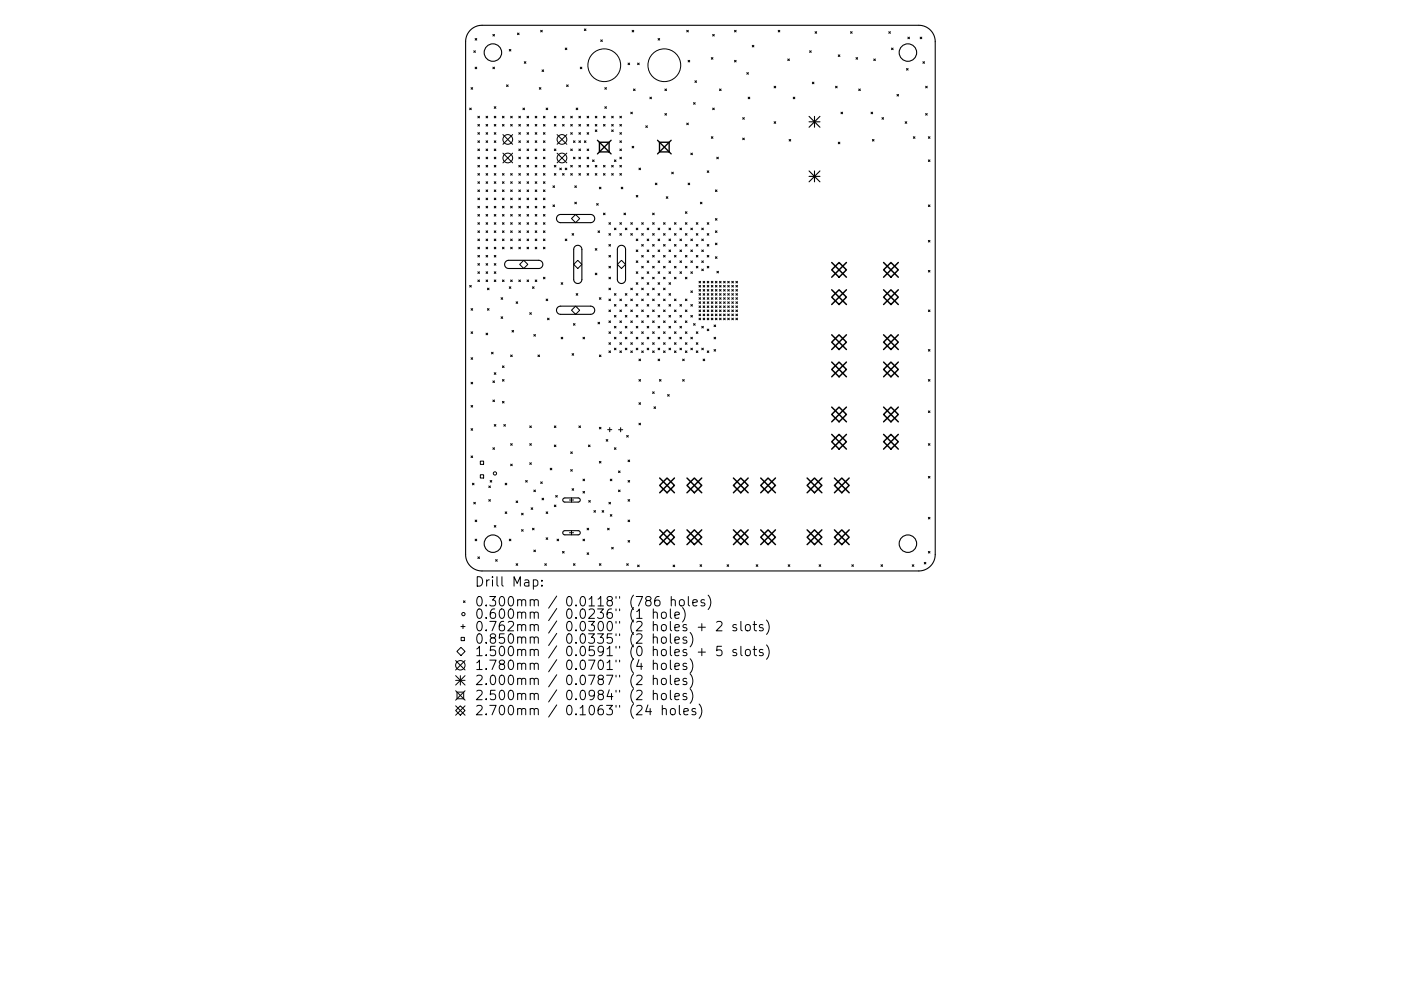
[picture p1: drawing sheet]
<svg xmlns="http://www.w3.org/2000/svg" width="297mm" height="210mm" viewBox="0 0 297 210" stroke-linecap="round" stroke-linejoin="round" font-family="sans-serif">
<defs><g id="words">
<g font-size="2.8">
<text x="100.6" y="125.1">Drill</text>
<text x="108.6" y="125.1">Map:</text>
<text x="100.6" y="129.3">0.300mm</text>
<text x="100.6" y="131.9">0.600mm</text>
<text x="120.1" y="129.3">0.0118&quot;</text>
<text x="120.1" y="131.9">0.0236&quot;</text>
<text x="133.8" y="129.3">(786</text>
<text x="133.8" y="131.9">(1</text>
<text x="138.7" y="131.9">hole)</text>
<text x="142.5" y="129.3">holes)</text>
<text x="100.6" y="134.5">0.762mm</text>
<text x="100.6" y="137.2">0.850mm</text>
<text x="120.1" y="134.5">0.0300&quot;</text>
<text x="120.1" y="137.2">0.0335&quot;</text>
<text x="133.8" y="134.5">(2</text>
<text x="133.8" y="137.2">(2</text>
<text x="138.7" y="134.5">holes</text>
<text x="138.7" y="137.2">holes)</text>
<text x="148.5" y="134.5">+</text>
<text x="152.7" y="134.5">2</text>
<text x="156.3" y="134.5">slots)</text>
<text x="100.6" y="139.8">1.500mm</text>
<text x="100.6" y="142.8">1.780mm</text>
<text x="120.1" y="139.8">0.0591&quot;</text>
<text x="120.1" y="142.8">0.0701&quot;</text>
<text x="133.8" y="139.8">(0</text>
<text x="133.8" y="142.8">(4</text>
<text x="138.7" y="139.8">holes</text>
<text x="138.7" y="142.8">holes)</text>
<text x="148.5" y="139.8">+</text>
<text x="152.7" y="139.8">5</text>
<text x="156.3" y="139.8">slots)</text>
<text x="100.6" y="146">2.000mm</text>
<text x="100.6" y="149.2">2.500mm</text>
<text x="120.1" y="146">0.0787&quot;</text>
<text x="120.1" y="149.2">0.0984&quot;</text>
<text x="133.8" y="146">(2</text>
<text x="133.8" y="149.2">(2</text>
<text x="138.7" y="146">holes)</text>
<text x="138.7" y="149.2">holes)</text>
<text x="100.6" y="152.4">2.700mm</text>
<text x="120.1" y="152.4">0.1063&quot;</text>
<text x="133.8" y="152.4">(24</text>
<text x="140.6" y="152.4">holes)</text>
</g>
</g></defs>
<g fill="none" stroke="#000" stroke-width=".23">
<path d="M99.7 6.4a3.5 3.5 0 0 1 2.5-1h92.6a3.5 3.5 0 0 1 3.5 3.4v108.9a3.5 3.5 0 0 1-3.5 3.4h-92.6a3.5 3.5 0 0 1-3.5-3.4v-108.9a3.5 3.5 0 0 1 1-2.4zM171.5 24.7l2.3 2.3M171.5 25.8h2.3M171.5 36.3l2.3 2.3M171.5 37.4h2.3M172.7 24.7v2.3M172.7 36.3v2.3M173.8 24.7l-2.3 2.3M173.8 36.3l-2.3 2.3M107.2 55.5l.7-.3h6.3a.87 .87 0 0 1 .9 .9 .87 .87 0 0 1-.9 .9h-6.3a.87 .87 0 0 1-.8-.6 .87 .87 0 0 1 .1-.9zM118.2 45.8l.7-.3h6.3a.87 .87 0 0 1 .9 .9 .87 .87 0 0 1-.9 .8h-6.3a.87 .87 0 0 1-.8-.5 .87 .87 0 0 1 .1-.9zM121.9 52.3a.87 .87 0 0 1 .9-.2 .87 .87 0 0 1 .6 .8v6.4a.87 .87 0 0 1-.9 .8 .87 .87 0 0 1-.9-.8v-6.4z"/>
<path d="M131.2 52.3a.87 .87 0 0 1 .9-.2 .87 .87 0 0 1 .5 .8v6.4a.87 .87 0 0 1-.8 .8 .87 .87 0 0 1-.9-.8v-6.4zM118.2 65.2l.7-.2h6.3a.87 .87 0 0 1 .9 .8 .87 .87 0 0 1-.9 .9h-6.3a.87 .87 0 0 1-.8-.5 .87 .87 0 0 1 .1-1zM119.4 105.8l.4-.2h2.8l.3 .2 .1 .3-.4 .4h-2.9l-.4-.3zM119.4 112.7l.3-.1h2.9l.3 .1 .1 .4-.4 .4h-2.9l-.4-.3z"/>
<circle cx="104.5" cy="11.2" r="1.85"/>
<circle cx="192.5" cy="11.2" r="1.85"/>
<circle cx="104.5" cy="115.3" r="1.85"/>
<circle cx="192.5" cy="115.3" r="1.85"/>
</g>
<g fill="none" stroke="#000" stroke-width=".21">
<path d="M99.9 18.6l.3 .3M100.2 18.6l-.3 .3M100.4 10.8l.4 .3M100.7 8.2l.4 .3M100.7 14.2l.4 .4M100.8 10.8l-.4 .3M101.1 8.2l-.4 .3M101.1 14.2l-.4 .4M104.5 7.3l.3 .3M104.5 14.2l.3 .4M104.8 7.3l-.3 .3M104.8 14.2l-.3 .4"/>
<path d="M107.4 18l.3 .4M107.7 18l-.3 .4M108 10.5l.3 .3M108.3 10.5l-.3 .3M109.7 7l.4 .4M110.1 7l-.4 .4M111.2 13.1l.3 .3M111.5 13.1l-.3 .3M114.3 18.6l.4 .3M114.6 6.4l.4 .4M114.7 18.6l-.4 .3M114.9 14.8l.4 .4"/>
<path d="M115 6.4l-.4 .4M115.3 14.8l-.4 .4M119.8 10.2l.4 .3M120.1 18l.4 .4M120.2 10.2l-.4 .3M120.5 18l-.4 .4M123 14.2l.4 .4M123.4 14.2l-.4 .4M123.9 6.1l.3 .4M124.2 6.1l-.3 .4M127.4 8.5l.3 .3M127.7 8.5l-.3 .3"/>
<path d="M128.2 18.6l.4 .3M128.6 18.6l-.4 .3M133.2 13.4l.3 .3M133.5 13.4l-.3 .3M134 6.4l.4 .4M134.3 18.9l.4 .3M134.4 6.4l-.4 .4M134.7 18.9l-.4 .3M135.2 13.4l.3 .3M135.5 13.4l-.3 .3M139.5 8.2l.4 .3M139.9 8.2l-.4 .3"/>
<path d="M141 18.9l.3 .3M141.3 18.9l-.3 .3M145.6 6.4l.3 .4M145.9 12.8l.3 .3M145.9 6.4l-.3 .4M146.2 12.8l-.3 .3M147.3 17.1l.4 .4M147.7 17.1l-.4 .4M150.8 12.2l.4 .4M151.1 7.3l.3 .3M151.2 12.2l-.4 .4M151.4 7.3l-.3 .3"/>
<path d="M152.5 18.9l.4 .3M152.9 18.9l-.4 .3M155.7 6.4l.4 .4M155.7 12.8l.4 .3M156.1 6.4l-.4 .4M156.1 12.8l-.4 .3M158.3 15.4l.4 .4M158.7 15.4l-.4 .4M159.5 9.6l.3 .4M159.8 9.6l-.3 .4M164.1 18.3l.4 .3M164.5 18.3l-.4 .3"/>
<path d="M165 6.4l.3 .4M165.3 6.4l-.3 .4M167 12.5l.4 .4M167.4 12.5l-.4 .4M171.6 10.8l.4 .3M172 10.8l-.4 .3M172.2 17.4l.4 .4M172.6 17.4l-.4 .4M172.8 6.7l.4 .4M173.2 6.7l-.4 .4M177.1 18.3l.4 .3M177.5 18.3l-.4 .3"/>
<path d="M177.7 11.6l.4 .4M178.1 11.6l-.4 .4M180.3 6.7l.4 .4M180.7 6.7l-.4 .4M181.5 12.2l.3 .4M181.8 12.2l-.3 .4M182.1 18.9l.3 .3M182.4 18.9l-.3 .3M185.3 12.5l.3 .4M185.6 12.5l-.3 .4M188.4 6.7l.4 .4M188.8 6.7l-.4 .4"/>
<path d="M189 10.2l.4 .3M189.4 10.2l-.4 .3M192.2 14.5l.3 .4M192.5 7.9l.3 .3M192.5 14.5l-.3 .4M192.8 7.9l-.3 .3M195.1 7.9l.3 .3M195.4 7.9l-.3 .3M195.7 13.1l.3 .3M196 13.1l-.3 .3M196.2 18.3l.4 .3M196.6 18.3l-.4 .3"/>
<path d="M99.6 22.9l.3 .4M99.9 22.9l-.3 .4M101.3 24.7l.4 .3M101.3 26.4l.4 .3M101.3 28.1l.4 .4M101.3 29.9l.4 .3M101.3 31.6l.4 .4M101.3 33.3l.4 .4M101.3 35.1l.4 .3M101.3 36.8l.4 .4M101.3 38.6l.4 .3M101.7 24.7l-.4 .3"/>
<path d="M101.7 26.4l-.4 .3M101.7 28.1l-.4 .4M101.7 29.9l-.4 .3M101.7 31.6l-.4 .4M101.7 33.3l-.4 .4M101.7 35.1l-.4 .3M101.7 36.8l-.4 .4M101.7 38.6l-.4 .3M103.1 26.4l.3 .3M103.1 28.1l.3 .4M103.1 29.9l.3 .3M103.1 31.6l.3 .4"/>
<path d="M103.1 33.3l.3 .4M103.1 35.1l.3 .3M103.1 36.8l.3 .4M103.1 38.6l.3 .3M103.1 24.7l.3 .3M103.4 24.7l-.3 .3M103.4 26.4l-.3 .3M103.4 28.1l-.3 .4M103.4 29.9l-.3 .3M103.4 31.6l-.3 .4M103.4 33.3l-.3 .4M103.4 35.1l-.3 .3"/>
<path d="M103.4 36.8l-.3 .4M103.4 38.6l-.3 .3M104.8 28.1l.3 .4M104.8 29.9l.3 .3M104.8 31.6l.3 .4M104.8 35.1l.3 .3M104.8 36.8l.3 .4M104.8 38.6l.3 .3M104.8 26.4l.3 .3M104.8 22.6l.3 .4M104.8 24.7l.3 .3M104.8 33.3l.3 .4"/>
<path d="M105.1 24.7l-.3 .3M105.1 26.4l-.3 .3M105.1 28.1l-.3 .4M105.1 29.9l-.3 .3M105.1 31.6l-.3 .4M105.1 33.3l-.3 .4M105.1 35.1l-.3 .3M105.1 36.8l-.3 .4M105.1 38.6l-.3 .3M105.1 22.6l-.3 .4M106.5 36.8l.4 .4M106.5 38.6l.4 .3"/>
<path d="M106.5 26.4l.4 .3M106.5 24.7l.4 .3M106.6 28.6l2.1 2M106.6 32.5l2.1 2.1M106.9 24.7l-.4 .3M106.9 26.4l-.4 .3M106.9 36.8l-.4 .4M106.9 38.6l-.4 .3M108.3 38.6l.3 .3M108.3 36.8l.3 .4M108.3 26.4l.3 .3M108.3 24.7l.3 .3"/>
<path d="M108.6 24.7l-.3 .3M108.6 26.4l-.3 .3M108.6 36.8l-.3 .4M108.6 38.6l-.3 .3M108.7 28.6l-2.1 2M108.7 32.5l-2.1 2.1M110 33.3l.3 .4M110 35.1l.3 .3M110 31.6l.3 .4M110 29.9l.3 .3M110 38.6l.3 .3M110 26.4l.3 .3"/>
<path d="M110 24.7l.3 .3M110 28.1l.3 .4M110 36.8l.3 .4M110.3 24.7l-.3 .3M110.3 26.4l-.3 .3M110.3 28.1l-.3 .4M110.3 29.9l-.3 .3M110.3 31.6l-.3 .4M110.3 33.3l-.3 .4M110.3 35.1l-.3 .3M110.3 36.8l-.3 .4M110.3 38.6l-.3 .3"/>
<path d="M110.9 22.9l.3 .4M111.2 22.9l-.3 .4M111.7 35.1l.4 .3M111.7 36.8l.4 .4M111.7 33.3l.4 .4M111.7 31.6l.4 .4M111.7 28.1l.4 .4M111.7 26.4l.4 .3M111.7 29.9l.4 .3M111.7 38.6l.4 .3M111.7 24.7l.4 .3M112.1 26.4l-.4 .3"/>
<path d="M112.1 28.1l-.4 .4M112.1 29.9l-.4 .3M112.1 31.6l-.4 .4M112.1 33.3l-.4 .4M112.1 35.1l-.4 .3M112.1 36.8l-.4 .4M112.1 38.6l-.4 .3M112.1 24.7l-.4 .3M113.5 36.8l.3 .4M113.5 38.6l.3 .3M113.5 35.1l.3 .3M113.5 33.3l.3 .4"/>
<path d="M113.5 29.9l.3 .3M113.5 28.1l.3 .4M113.5 31.6l.3 .4M113.5 26.4l.3 .3M113.5 24.7l.3 .3M113.8 24.7l-.3 .3M113.8 26.4l-.3 .3M113.8 28.1l-.3 .4M113.8 29.9l-.3 .3M113.8 31.6l-.3 .4M113.8 33.3l-.3 .4M113.8 35.1l-.3 .3"/>
<path d="M113.8 36.8l-.3 .4M113.8 38.6l-.3 .3M115.2 38.6l.4 .3M115.2 36.8l.4 .4M115.2 35.1l.4 .3M115.2 29.9l.4 .3M115.2 33.3l.4 .4M115.2 28.1l.4 .4M115.2 26.4l.4 .3M115.2 24.7l.4 .3M115.2 31.6l.4 .4M115.6 24.7l-.4 .3"/>
<path d="M115.6 26.4l-.4 .3M115.6 28.1l-.4 .4M115.6 29.9l-.4 .3M115.6 31.6l-.4 .4M115.6 33.3l-.4 .4M115.6 35.1l-.4 .3M115.6 36.8l-.4 .4M115.6 38.6l-.4 .3M115.8 22.9l.3 .4M116.1 22.9l-.3 .4M117.2 39.4l.4 .4M117.5 24.7l.4 .3"/>
<path d="M117.5 26.4l.4 .3M117.5 31.6l.4 .4M117.5 35.1l.4 .3M117.5 36.8l.4 .4M117.6 39.4l-.4 .4M117.9 24.7l-.4 .3M117.9 26.4l-.4 .3M117.9 31.6l-.4 .4M117.9 35.1l-.4 .3M117.9 36.8l-.4 .4M118.1 28.6l2.1 2M118.1 32.5l2.1 2.1"/>
<path d="M118.7 35.7l.3 .3M119 35.7l-.3 .3M119.3 26.4l.3 .3M119.3 36.8l.3 .4M119.3 24.7l.3 .3M119.6 24.7l-.3 .3M119.6 26.4l-.3 .3M119.6 36.8l-.3 .4M119.8 35.7l.4 .3M120.2 28.6l-2.1 2M120.2 32.5l-2.1 2.1M120.2 35.7l-.4 .3"/>
<path d="M121 31.6l.3 .4M121 28.1l.3 .4M121 35.1l.3 .3M121 26.4l.3 .3M121 36.8l.3 .4M121 24.7l.3 .3M121.3 28.1l-.3 .4M121.3 31.6l-.3 .4M121.3 24.7l-.3 .3M121.3 35.1l-.3 .3M121.3 26.4l-.3 .3M121.3 36.8l-.3 .4"/>
<path d="M121.6 29.9l.3 .3M121.6 33.3l.3 .4M121.9 39.4l.3 .4M121.9 29.9l-.3 .3M121.9 33.3l-.3 .4M122.2 22.9l.3 .4M122.2 39.4l-.3 .4M122.5 22.9l-.3 .4M122.7 33.3l.4 .4M122.7 24.7l.4 .3M122.7 29.9l.4 .3M122.7 31.6l.4 .4"/>
<path d="M122.7 36.8l.4 .4M122.7 28.1l.4 .4M122.7 26.4l.4 .3M122.7 35.1l.4 .3M123.1 26.4l-.4 .3M123.1 29.9l-.4 .3M123.1 31.6l-.4 .4M123.1 33.3l-.4 .4M123.1 24.7l-.4 .3M123.1 35.1l-.4 .3M123.1 28.1l-.4 .4M123.1 36.8l-.4 .4"/>
<path d="M123.9 29.9l.3 .3M124.2 29.9l-.3 .3M124.5 31.6l.3 .4M124.5 33.3l.3 .4M124.5 28.1l.3 .4M124.5 36.8l.3 .4M124.5 24.7l.3 .3M124.5 26.4l.3 .3M124.5 35.1l.3 .3M124.8 24.7l-.3 .3M124.8 28.1l-.3 .4M124.8 31.6l-.3 .4"/>
<path d="M124.8 33.3l-.3 .4M124.8 36.8l-.3 .4M124.8 26.4l-.3 .3M124.8 35.1l-.3 .3M125.6 33.9l.4 .4M126 33.9l-.4 .4M126.2 35.1l.4 .3M126.2 26.4l.4 .3M126.2 36.8l.4 .4M126.2 24.7l.4 .3M126.2 27.6l.4 .3M126.6 27.6l-.4 .3"/>
<path d="M126.6 26.4l-.4 .3M126.6 35.1l-.4 .3M126.6 24.7l-.4 .3M126.6 36.8l-.4 .4M127.1 39.7l.3 .4M127.4 39.7l-.3 .4M127.9 35.1l.4 .3M127.9 36.8l.4 .4M127.9 26.4l.4 .3M127.9 24.7l.4 .3M128.2 22.6l.4 .4M128.3 24.7l-.4 .3"/>
<path d="M128.3 26.4l-.4 .3M128.3 36.8l-.4 .4M128.3 35.1l-.4 .3M128.6 22.6l-.4 .4M129.7 36.8l.3 .4M129.7 35.1l.3 .3M129.7 26.4l.3 .3M129.7 24.7l.3 .3M129.7 27.6l.3 .3M130 24.7l-.3 .3M130 26.4l-.3 .3M130 35.1l-.3 .3"/>
<path d="M130 27.6l-.3 .3M130 36.8l-.3 .4M130.3 33.9l.3 .4M130.6 33.9l-.3 .4M131.4 36.8l.4 .4M131.4 35.1l.4 .3M131.4 33.3l.4 .4M131.4 29.9l.4 .3M131.4 28.1l.4 .4M131.4 26.4l.4 .3M131.4 24.7l.4 .3M131.4 31.6l.4 .4"/>
<path d="M131.7 39.7l.4 .4M131.8 24.7l-.4 .3M131.8 26.4l-.4 .3M131.8 29.9l-.4 .3M131.8 33.3l-.4 .4M131.8 28.1l-.4 .4M131.8 31.6l-.4 .4M131.8 35.1l-.4 .3M131.8 36.8l-.4 .4M132.1 39.7l-.4 .4M133.7 23.8l.4 .3M134 31l.4 .4"/>
<path d="M134.1 23.8l-.4 .3M134.4 31l-.4 .4M135.5 35.7l.3 .3M135.8 35.7l-.3 .3M136.9 26.7l.4 .3M137.3 26.7l-.4 .3M137.8 20.6l.3 .4M138.1 20.6l-.3 .4M138.9 38.8l.4 .4M139.3 38.8l-.4 .4M141 24.1l.3 .3M141.3 24.1l-.3 .3"/>
<path d="M142.4 36.5l.4 .4M142.8 36.5l-.4 .4M145.6 26.1l.3 .4M145.9 38.8l.3 .4M145.9 26.1l-.3 .4M146.2 38.8l-.3 .4M146.5 32.5l.3 .3M146.8 32.5l-.3 .3M147 21.8l.4 .3M147.4 21.8l-.4 .3M149.9 36.2l.4 .4M150.3 36.2l-.4 .4"/>
<path d="M150.8 29l.4 .4M151.1 22.9l.3 .4M151.2 29l-.4 .4M151.4 22.9l-.3 .4M152 33.3l.3 .4M152.3 33.3l-.3 .4M157.5 25l.3 .3M157.5 29.3l.3 .3M157.8 25l-.3 .3M157.8 29.3l-.3 .3M158.6 20.6l.4 .4M159 20.6l-.4 .4"/>
<path d="M164.1 25.8l.4 .4M164.5 25.8l-.4 .4M167.3 29.6l.4 .3M167.7 29.6l-.4 .3M168.2 20.6l.3 .4M168.5 20.6l-.3 .4M177.7 30.2l.4 .3M178.1 30.2l-.4 .3M178.3 23.8l.4 .3M178.7 23.8l-.4 .3M184.7 23.8l.3 .3M185 29.6l.3 .3"/>
<path d="M185 23.8l-.3 .3M185.3 29.6l-.3 .3M187 25l.3 .3M187.3 25l-.3 .3M190.2 20l.3 .4M190.5 20l-.3 .4M191.9 25.8l.4 .4M192.3 25.8l-.4 .4M193.6 29l.4 .4M194 29l-.4 .4M196.2 24.1l.4 .3M196.6 24.1l-.4 .3"/>
<path d="M196.8 29l.4 .4M196.8 33.9l.4 .4M197.2 33.9l-.4 .4M197.2 29l-.4 .4M101.3 40.3l.4 .3M101.3 42l.4 .4M101.3 43.8l.4 .3M101.3 45.5l.4 .4M101.3 47.2l.4 .4M101.3 49l.4 .3M101.3 50.7l.4 .4M101.3 52.5l.4 .3"/>
<path d="M101.3 54.2l.4 .3M101.3 55.9l.4 .4M101.3 57.7l.4 .3M101.3 59.4l.4 .3M101.7 40.3l-.4 .3M101.7 42l-.4 .4M101.7 43.8l-.4 .3M101.7 45.5l-.4 .4M101.7 47.2l-.4 .4M101.7 49l-.4 .3M101.7 50.7l-.4 .4M101.7 52.5l-.4 .3"/>
<path d="M101.7 54.2l-.4 .3M101.7 55.9l-.4 .4M101.7 57.7l-.4 .3M101.7 59.4l-.4 .3M103.1 40.3l.3 .3M103.1 42l.3 .4M103.1 43.8l.3 .3M103.1 45.5l.3 .4M103.1 47.2l.3 .4M103.1 49l.3 .3M103.1 50.7l.3 .4M103.1 52.5l.3 .3"/>
<path d="M103.1 54.2l.3 .3M103.1 55.9l.3 .4M103.1 57.7l.3 .3M103.1 59.4l.3 .3M103.4 40.3l-.3 .3M103.4 42l-.3 .4M103.4 43.8l-.3 .3M103.4 45.5l-.3 .4M103.4 47.2l-.3 .4M103.4 49l-.3 .3M103.4 50.7l-.3 .4M103.4 52.5l-.3 .3"/>
<path d="M103.4 54.2l-.3 .3M103.4 55.9l-.3 .4M103.4 57.7l-.3 .3M103.4 59.4l-.3 .3M104.8 40.3l.3 .3M104.8 43.8l.3 .3M104.8 45.5l.3 .4M104.8 47.2l.3 .4M104.8 49l.3 .3M104.8 52.5l.3 .3M104.8 54.2l.3 .3M104.8 55.9l.3 .4"/>
<path d="M104.8 57.7l.3 .3M104.8 42l.3 .4M104.8 50.7l.3 .4M104.8 59.4l.3 .3M105.1 40.3l-.3 .3M105.1 42l-.3 .4M105.1 43.8l-.3 .3M105.1 45.5l-.3 .4M105.1 47.2l-.3 .4M105.1 49l-.3 .3M105.1 50.7l-.3 .4M105.1 52.5l-.3 .3"/>
<path d="M105.1 54.2l-.3 .3M105.1 55.9l-.3 .4M105.1 57.7l-.3 .3M105.1 59.4l-.3 .3M106.5 40.3l.4 .3M106.5 42l.4 .4M106.5 45.5l.4 .4M106.5 47.2l.4 .4M106.5 49l.4 .3M106.5 50.7l.4 .4M106.5 59.4l.4 .3M106.5 43.8l.4 .3"/>
<path d="M106.5 52.5l.4 .3M106.9 40.3l-.4 .3M106.9 42l-.4 .4M106.9 43.8l-.4 .3M106.9 45.5l-.4 .4M106.9 47.2l-.4 .4M106.9 49l-.4 .3M106.9 50.7l-.4 .4M106.9 52.5l-.4 .3M106.9 59.4l-.4 .3M108.3 40.3l.3 .3M108.3 42l.3 .4"/>
<path d="M108.3 43.8l.3 .3M108.3 47.2l.3 .4M108.3 49l.3 .3M108.3 50.7l.3 .4M108.3 52.5l.3 .3M108.3 59.4l.3 .3M108.3 45.5l.3 .4M108.6 40.3l-.3 .3M108.6 42l-.3 .4M108.6 43.8l-.3 .3M108.6 45.5l-.3 .4M108.6 47.2l-.3 .4"/>
<path d="M108.6 49l-.3 .3M108.6 50.7l-.3 .4M108.6 52.5l-.3 .3M108.6 59.4l-.3 .3M110 40.3l.3 .3M110 42l.3 .4M110 43.8l.3 .3M110 49l.3 .3M110 50.7l.3 .4M110 52.5l.3 .3M110 59.4l.3 .3M110 47.2l.3 .4"/>
<path d="M110 45.5l.3 .4M110.2 56.1l.8-.9 .9 .9-.9 .9zM110.3 40.3l-.3 .3M110.3 42l-.3 .4M110.3 43.8l-.3 .3M110.3 45.5l-.3 .4M110.3 47.2l-.3 .4M110.3 49l-.3 .3M110.3 50.7l-.3 .4M110.3 52.5l-.3 .3M110.3 59.4l-.3 .3M111.7 42l.4 .4"/>
<path d="M111.7 43.8l.4 .3M111.7 45.5l.4 .4M111.7 50.7l.4 .4M111.7 52.5l.4 .3M111.7 59.4l.4 .3M111.7 40.3l.4 .3M111.7 49l.4 .3M111.7 47.2l.4 .4M112.1 40.3l-.4 .3M112.1 42l-.4 .4M112.1 43.8l-.4 .3M112.1 45.5l-.4 .4"/>
<path d="M112.1 47.2l-.4 .4M112.1 49l-.4 .3M112.1 50.7l-.4 .4M112.1 52.5l-.4 .3M112.1 59.4l-.4 .3M113.5 43.8l.3 .3M113.5 45.5l.3 .4M113.5 47.2l.3 .4M113.5 52.5l.3 .3M113.5 42l.3 .4M113.5 50.7l.3 .4M113.5 59.4l.3 .3"/>
<path d="M113.5 40.3l.3 .3M113.5 49l.3 .3M113.8 40.3l-.3 .3M113.8 42l-.3 .4M113.8 43.8l-.3 .3M113.8 45.5l-.3 .4M113.8 47.2l-.3 .4M113.8 49l-.3 .3M113.8 50.7l-.3 .4M113.8 52.5l-.3 .3M113.8 59.4l-.3 .3M115.2 45.5l.4 .4"/>
<path d="M115.2 47.2l.4 .4M115.2 43.8l.4 .3M115.2 52.5l.4 .3M115.2 42l.4 .4M115.2 50.7l.4 .4M115.2 40.3l.4 .3M115.2 49l.4 .3M115.2 58.8l.4 .4M115.6 40.3l-.4 .3M115.6 42l-.4 .4M115.6 43.8l-.4 .3M115.6 45.5l-.4 .4"/>
<path d="M115.6 47.2l-.4 .4M115.6 49l-.4 .3M115.6 50.7l-.4 .4M115.6 52.5l-.4 .3M115.6 58.8l-.4 .4M117.2 43.5l.4 .3M117.6 43.5l-.4 .3M119 60l.3 .3M119.3 60l-.3 .3M119.8 50.7l.4 .4M120.2 50.7l-.4 .4M121.3 49.6l.3 .3"/>
<path d="M121.6 56.1l.9-.9 .9 .9-.9 .9zM121.6 49.6l-.3 .3M121.9 42.9l.3 .3M122 45.5l.9 .9-.9 .8-.8-.8zM122.2 42.9l-.3 .3M126.2 52.7l.4 .4M126.2 58l.4 .3M126.5 43.2l.3 .3M126.6 52.7l-.4 .4M126.6 58l-.4 .3M126.8 49l.3 .3M126.8 43.2l-.3 .3"/>
<path d="M127.1 49l-.3 .3M127.9 45.2l.4 .4M128.3 45.2l-.4 .4M129.1 47.2l.3 .4M129.1 54.2l.3 .3M129.1 49.6l.3 .3M129.1 51.9l.3 .3M129.1 56.5l.3 .4M129.1 58.8l.3 .4M129.4 51.9l-.3 .3M129.4 49.6l-.3 .3M129.4 47.2l-.3 .4"/>
<path d="M129.4 54.2l-.3 .3M129.4 56.5l-.3 .4M129.4 58.8l-.3 .4M130.3 48.4l.3 .3M130.6 48.4l-.3 .3M130.9 56.1l.9-.9 .8 .9-.8 .9zM131.4 49.6l.4 .3M131.4 47.2l.4 .4M131.8 49.6l-.4 .3M131.8 47.2l-.4 .4M132.3 45.2l.3 .4M132.6 48.4l.3 .3"/>
<path d="M132.6 45.2l-.3 .4M132.9 48.4l-.3 .3M133.7 49.6l.4 .3M133.7 47.2l.4 .4M134.1 47.2l-.4 .4M134.1 49.6l-.4 .3M134.9 53l.3 .4M134.9 60l.3 .3M134.9 55.3l.3 .4M134.9 57.7l.3 .3M134.9 48.4l.3 .3M134.9 41.5l.3 .3"/>
<path d="M134.9 50.7l.3 .4M135.2 60l-.3 .3M135.2 55.3l-.3 .4M135.2 41.5l-.3 .3M135.2 48.4l-.3 .3M135.2 50.7l-.3 .4M135.2 53l-.3 .4M135.2 57.7l-.3 .3M136 56.5l.4 .4M136 58.8l.4 .4M136 49.6l.4 .3M136 51.9l.4 .3"/>
<path d="M136 47.2l.4 .4M136 54.2l.4 .3M136.4 58.8l-.4 .4M136.4 54.2l-.4 .3M136.4 47.2l-.4 .4M136.4 49.6l-.4 .3M136.4 51.9l-.4 .3M136.4 56.5l-.4 .4M137.2 57.7l.4 .3M137.2 60l.4 .3M137.2 50.7l.4 .4M137.2 53l.4 .4"/>
<path d="M137.2 48.4l.4 .3M137.2 55.3l.4 .4M137.6 57.7l-.4 .3M137.6 53l-.4 .4M137.6 48.4l-.4 .3M137.6 50.7l-.4 .4M137.6 55.3l-.4 .4M137.6 60l-.4 .3M138.4 51.9l.3 .3M138.4 54.2l.3 .3M138.4 49.6l.3 .3M138.4 56.5l.3 .4"/>
<path d="M138.4 45.2l.3 .4M138.4 47.2l.3 .4M138.4 58.8l.3 .4M138.7 56.5l-.3 .4M138.7 45.2l-.3 .4M138.7 51.9l-.3 .3M138.7 47.2l-.3 .4M138.7 49.6l-.3 .3M138.7 54.2l-.3 .3M138.7 58.8l-.3 .4M139.5 53l.4 .4M139.5 55.3l.4 .4"/>
<path d="M139.5 50.7l.4 .4M139.5 57.7l.4 .3M139.5 48.4l.4 .3M139.5 60l.4 .3M139.9 60l-.4 .3M139.9 55.3l-.4 .4M139.9 50.7l-.4 .4M139.9 48.4l-.4 .3M139.9 53l-.4 .4M139.9 57.7l-.4 .3M140.7 54.2l.3 .3M140.7 47.2l.3 .4"/>
<path d="M140.7 56.5l.3 .4M140.7 51.9l.3 .3M140.7 58.8l.3 .4M140.7 49.6l.3 .3M141 58.8l-.3 .4M141 54.2l-.3 .3M141 49.6l-.3 .3M141 47.2l-.3 .4M141 51.9l-.3 .3M141 56.5l-.3 .4M141.3 41.7l.3 .4M141.6 41.7l-.3 .4"/>
<path d="M141.8 55.3l.4 .4M141.8 48.4l.4 .3M141.8 57.7l.4 .3M141.8 53l.4 .4M141.8 60l.4 .3M141.8 50.7l.4 .4M142.2 57.7l-.4 .3M142.2 53l-.4 .4M142.2 48.4l-.4 .3M142.2 50.7l-.4 .4M142.2 55.3l-.4 .4M142.2 60l-.4 .3"/>
<path d="M143 56.5l.3 .4M143 49.6l.3 .3M143 58.8l.3 .4M143 54.2l.3 .3M143 51.9l.3 .3M143 47.2l.3 .4M143.3 56.5l-.3 .4M143.3 51.9l-.3 .3M143.3 47.2l-.3 .4M143.3 49.6l-.3 .3M143.3 54.2l-.3 .3M143.3 58.8l-.3 .4"/>
<path d="M144.2 57.7l.3 .3M144.2 50.7l.3 .4M144.2 55.3l.3 .4M144.2 53l.3 .4M144.2 48.4l.3 .3M144.5 55.3l-.3 .4M144.5 50.7l-.3 .4M144.5 48.4l-.3 .3M144.5 53l-.3 .4M144.5 57.7l-.3 .3M145.3 47.2l.4 .4M145.3 58.8l.4 .4"/>
<path d="M145.3 51.9l.4 .3M145.3 56.5l.4 .4M145.3 54.2l.4 .3M145.3 49.6l.4 .3M145.3 44.9l.4 .4M145.7 54.2l-.4 .3M145.7 49.6l-.4 .3M145.7 44.9l-.4 .4M145.7 47.2l-.4 .4M145.7 51.9l-.4 .3M145.7 56.5l-.4 .4M145.7 58.8l-.4 .4"/>
<path d="M146.5 48.4l.3 .3M146.5 53l.3 .4M146.5 57.7l.3 .3M146.5 55.3l.3 .4M146.5 50.7l.3 .4M146.8 53l-.3 .4M146.8 48.4l-.3 .3M146.8 50.7l-.3 .4M146.8 55.3l-.3 .4M146.8 57.7l-.3 .3M147.6 49.6l.4 .3M147.6 54.2l.4 .3"/>
<path d="M147.6 56.5l.4 .4M147.6 51.9l.4 .3M147.6 47.2l.4 .4M148 51.9l-.4 .3M148 47.2l-.4 .4M148 49.6l-.4 .3M148 54.2l-.4 .3M148 56.5l-.4 .4M148.2 59.7l.4 .3M148.5 42.9l.3 .3M148.6 59.7l-.4 .3M148.8 50.7l.3 .4"/>
<path d="M148.8 55.3l.3 .4M148.8 53l.3 .4M148.8 48.4l.3 .3M148.8 57.1l.3 .3M148.8 42.9l-.3 .3M149.1 59.7l.3 .3M149.1 57.1l-.3 .3M149.1 50.7l-.3 .4M149.1 48.4l-.3 .3M149.1 53l-.3 .4M149.1 55.3l-.3 .4M149.4 59.7l-.3 .3"/>
<path d="M149.9 51.9l.4 .3M149.9 56.5l.4 .4M149.9 54.2l.4 .3M149.9 49.6l.4 .3M149.9 47.2l.4 .4M149.9 59.7l.4 .3M150.3 59.7l-.4 .3M150.3 49.6l-.4 .3M150.3 56.5l-.4 .4M150.3 47.2l-.4 .4M150.3 51.9l-.4 .3M150.3 54.2l-.4 .3"/>
<path d="M150.8 59.7l.4 .3M151.2 59.7l-.4 .3M151.7 51.6l.3 .3M151.7 49l.3 .3M151.7 40.3l.3 .3M151.7 46.4l.3 .3M151.7 54.5l.3 .3M151.7 59.7l.3 .3M152 57.6l.3 .3M152 59.7l-.3 .3M152 40.3l-.3 .3M152 46.4l-.3 .3"/>
<path d="M152 49l-.3 .3M152 51.6l-.3 .3M152 54.5l-.3 .3M152.3 57.6l-.3 .3M152.5 59.7l.4 .3M152.9 59.7l-.4 .3M153.4 59.7l.4 .3M153.8 59.7l-.4 .3M154.3 59.7l.3 .3M154.6 59.7l-.3 .3M155.2 59.7l.3 .3M155.5 59.7l-.3 .3"/>
<path d="M156 59.7l.4 .3M156.4 59.7l-.4 .3M196.8 43.5l.4 .3M196.8 51l.4 .4M196.8 57.4l.4 .3M197.2 51l-.4 .4M197.2 43.5l-.4 .3M197.2 57.4l-.4 .3M99.6 60.6l.3 .3M99.9 65.5l.3 .3M99.9 70.4l.3 .3M99.9 75.9l.3 .3"/>
<path d="M99.9 60.6l-.3 .3M100.2 65.5l-.3 .3M100.2 70.4l-.3 .3M100.2 75.9l-.3 .3M103.1 70.7l.3 .3M103.3 61.1l.4 .4M103.3 65.5l.4 .3M103.4 70.7l-.3 .3M103.7 61.1l-.4 .4M103.7 65.5l-.4 .3M104.2 74.7l.4 .4M104.6 74.7l-.4 .4"/>
<path d="M104.8 79.1l.3 .3M105.1 79.1l-.3 .3M106.2 63.2l.4 .3M106.2 67.2l.4 .4M106.5 77.6l.4 .4M106.6 63.2l-.4 .3M106.6 67.2l-.4 .4M106.9 77.6l-.4 .4M108 60.8l.3 .4M108.3 75.3l.3 .4M108.3 60.8l-.3 .4M108.6 70.1l.3 .4"/>
<path d="M108.6 75.3l-.3 .4M108.9 70.1l-.3 .4M109.4 64l.4 .4M109.8 64l-.4 .4M112.3 66.3l.4 .4M112.7 66.3l-.4 .4M112.9 60.8l.3 .4M113.2 71l.3 .3M113.2 60.8l-.3 .4M113.5 71l-.3 .3M114.1 75.3l.3 .4M114.4 75.3l-.3 .4"/>
<path d="M115.8 63.4l.3 .4M116.1 67.5l.3 .3M116.1 63.4l-.3 .4M116.4 67.5l-.3 .3M119 71.6l.3 .3M119.3 71.6l-.3 .3M121.3 75l.3 .4M121.6 68.7l.3 .3M121.6 75l-.3 .4M121.9 68.7l-.3 .3M122 65l.9 .8-.9 .9-.8-.9zM122.2 62.3l.3 .3"/>
<path d="M122.5 62.3l-.3 .3M123.6 71.6l.3 .3M123.9 71.6l-.3 .3M126.8 68.4l.3 .3M127.1 63.2l.3 .3M127.1 75.3l.3 .4M127.1 68.4l-.3 .3M127.4 75.3l-.3 .4M127.4 63.2l-.3 .3M129.1 61.1l.3 .4M129.1 63.4l.3 .4M129.1 65.8l.3 .3"/>
<path d="M129.1 68.1l.3 .3M129.1 70.4l.3 .3M129.1 72.7l.3 .4M129.1 74.4l.3 .4M129.4 70.4l-.3 .3M129.4 65.8l-.3 .3M129.4 61.1l-.3 .4M129.4 63.4l-.3 .4M129.4 68.1l-.3 .3M129.4 72.7l-.3 .4M129.4 74.4l-.3 .4M130.3 62.3l.3 .3"/>
<path d="M130.3 64.6l.3 .4M130.3 66.9l.3 .4M130.3 69.2l.3 .4M130.3 71.6l.3 .3M130.3 73.9l.3 .3M130.6 69.2l-.3 .4M130.6 64.6l-.3 .4M130.6 62.3l-.3 .3M130.6 66.9l-.3 .4M130.6 71.6l-.3 .3M130.6 73.9l-.3 .3M131.4 63.4l.4 .4"/>
<path d="M131.4 65.8l.4 .3M131.4 68.1l.4 .3M131.4 70.4l.4 .3M131.4 72.7l.4 .4M131.4 74.4l.4 .4M131.8 74.4l-.4 .4M131.8 68.1l-.4 .3M131.8 63.4l-.4 .4M131.8 65.8l-.4 .3M131.8 70.4l-.4 .3M131.8 72.7l-.4 .4M132.6 62.3l.3 .3"/>
<path d="M132.6 64.6l.3 .4M132.6 66.9l.3 .4M132.6 69.2l.3 .4M132.6 71.6l.3 .3M132.6 73.9l.3 .3M132.9 66.9l-.3 .4M132.9 62.3l-.3 .3M132.9 73.9l-.3 .3M132.9 64.6l-.3 .4M132.9 69.2l-.3 .4M132.9 71.6l-.3 .3M133.7 61.1l.4 .4"/>
<path d="M133.7 63.4l.4 .4M133.7 65.8l.4 .3M133.7 68.1l.4 .3M133.7 70.4l.4 .3M133.7 72.7l.4 .4M133.7 74.4l.4 .4M134.1 65.8l-.4 .3M134.1 61.1l-.4 .4M134.1 72.7l-.4 .4M134.1 63.4l-.4 .4M134.1 68.1l-.4 .3M134.1 70.4l-.4 .3"/>
<path d="M134.1 74.4l-.4 .4M134.9 62.3l.3 .3M134.9 64.6l.3 .4M134.9 66.9l.3 .4M134.9 69.2l.3 .4M134.9 71.6l.3 .3M134.9 73.9l.3 .3M135.2 64.6l-.3 .4M135.2 71.6l-.3 .3M135.2 62.3l-.3 .3M135.2 66.9l-.3 .4M135.2 69.2l-.3 .4"/>
<path d="M135.2 73.9l-.3 .3M135.5 76.2l.3 .3M135.8 76.2l-.3 .3M136 61.1l.4 .4M136 63.4l.4 .4M136 65.8l.4 .3M136 68.1l.4 .3M136 70.4l.4 .3M136 72.7l.4 .4M136 74.4l.4 .4M136.4 63.4l-.4 .4M136.4 70.4l-.4 .3"/>
<path d="M136.4 74.4l-.4 .4M136.4 61.1l-.4 .4M136.4 65.8l-.4 .3M136.4 68.1l-.4 .3M136.4 72.7l-.4 .4M137.2 62.3l.4 .3M137.2 64.6l.4 .4M137.2 66.9l.4 .4M137.2 69.2l.4 .4M137.2 71.6l.4 .3M137.2 73.9l.4 .3M137.6 62.3l-.4 .3"/>
<path d="M137.6 69.2l-.4 .4M137.6 64.6l-.4 .4M137.6 66.9l-.4 .4M137.6 71.6l-.4 .3M137.6 73.9l-.4 .3M138.4 63.4l.3 .4M138.4 74.4l.3 .4M138.4 61.1l.3 .4M138.4 65.8l.3 .3M138.4 68.1l.3 .3M138.4 70.4l.3 .3M138.4 72.7l.3 .4"/>
<path d="M138.7 61.1l-.3 .4M138.7 68.1l-.3 .3M138.7 63.4l-.3 .4M138.7 65.8l-.3 .3M138.7 70.4l-.3 .3M138.7 72.7l-.3 .4M138.7 74.4l-.3 .4M139.5 64.6l.4 .4M139.5 66.9l.4 .4M139.5 69.2l.4 .4M139.5 71.6l.4 .3M139.5 73.9l.4 .3"/>
<path d="M139.5 76.2l.4 .3M139.5 62.3l.4 .3M139.9 76.2l-.4 .3M139.9 66.9l-.4 .4M139.9 62.3l-.4 .3M139.9 64.6l-.4 .4M139.9 69.2l-.4 .4M139.9 71.6l-.4 .3M139.9 73.9l-.4 .3M140.7 65.8l.3 .3M140.7 74.4l.3 .4M140.7 68.1l.3 .3"/>
<path d="M140.7 70.4l.3 .3M140.7 72.7l.3 .4M140.7 61.1l.3 .4M140.7 63.4l.3 .4M141 65.8l-.3 .3M141 61.1l-.3 .4M141 63.4l-.3 .4M141 68.1l-.3 .3M141 70.4l-.3 .3M141 72.7l-.3 .4M141 74.4l-.3 .4M141.8 69.2l.4 .4"/>
<path d="M141.8 71.6l.4 .3M141.8 73.9l.4 .3M141.8 62.3l.4 .3M141.8 64.6l.4 .4M141.8 66.9l.4 .4M142.2 73.9l-.4 .3M142.2 64.6l-.4 .4M142.2 62.3l-.4 .3M142.2 66.9l-.4 .4M142.2 69.2l-.4 .4M142.2 71.6l-.4 .3M143 70.4l.3 .3"/>
<path d="M143 72.7l.3 .4M143 63.4l.3 .4M143 65.8l.3 .3M143 68.1l.3 .3M143 74.4l.3 .4M143.3 72.7l-.3 .4M143.3 63.4l-.3 .4M143.3 65.8l-.3 .3M143.3 68.1l-.3 .3M143.3 70.4l-.3 .3M143.3 74.4l-.3 .4M144.2 73.9l.3 .3"/>
<path d="M144.2 64.6l.3 .4M144.2 66.9l.3 .4M144.2 69.2l.3 .4M144.2 71.6l.3 .3M144.5 71.6l-.3 .3M144.5 64.6l-.3 .4M144.5 66.9l-.3 .4M144.5 69.2l-.3 .4M144.5 73.9l-.3 .3M144.7 76.2l.4 .3M145.1 76.2l-.4 .3M145.3 63.4l.4 .4"/>
<path d="M145.3 65.8l.4 .3M145.3 68.1l.4 .3M145.3 70.4l.4 .3M145.3 72.7l.4 .4M145.3 74.4l.4 .4M145.7 70.4l-.4 .3M145.7 63.4l-.4 .4M145.7 65.8l-.4 .3M145.7 68.1l-.4 .3M145.7 72.7l-.4 .4M145.7 74.4l-.4 .4M146.5 64.6l.3 .4"/>
<path d="M146.5 66.9l.3 .4M146.5 71.6l.3 .3M146.5 73.9l.3 .3M146.5 61.7l.3 .4M146.8 73.9l-.3 .3M146.8 61.7l-.3 .4M146.8 64.6l-.3 .4M146.8 66.9l-.3 .4M146.8 71.6l-.3 .3M147 68.7l.4 .3M147.4 68.7l-.4 .3M147.6 70.4l.4 .3"/>
<path d="M147.6 72.7l.4 .4M147.6 74.4l.4 .4M148 72.7l-.4 .4M148 70.4l-.4 .3M148 74.4l-.4 .4M148.2 64l.4 .4M148.2 60.6l.4 .3M148.2 61.4l.4 .4M148.2 62.3l.4 .3M148.2 63.2l.4 .3M148.2 64.9l.4 .3M148.2 65.8l.4 .3"/>
<path d="M148.2 66.6l.4 .4M148.2 67.5l.4 .3M148.6 61.4l-.4 .4M148.6 67.5l-.4 .3M148.6 62.3l-.4 .3M148.6 64.9l-.4 .3M148.6 60.6l-.4 .3M148.6 63.2l-.4 .3M148.6 64l-.4 .4M148.6 65.8l-.4 .3M148.6 66.6l-.4 .4M148.8 69.2l.3 .4"/>
<path d="M148.8 73.9l.3 .3M149.1 64.9l.3 .3M149.1 60.6l.3 .3M149.1 61.4l.3 .4M149.1 62.3l.3 .3M149.1 63.2l.3 .3M149.1 64l.3 .4M149.1 65.8l.3 .3M149.1 66.6l.3 .4M149.1 67.5l.3 .3M149.1 76.2l.3 .3M149.1 69.2l-.3 .4"/>
<path d="M149.1 73.9l-.3 .3M149.4 60.6l-.3 .3M149.4 66.6l-.3 .4M149.4 61.4l-.3 .4M149.4 64l-.3 .4M149.4 76.2l-.3 .3M149.4 62.3l-.3 .3M149.4 63.2l-.3 .3M149.4 64.9l-.3 .3M149.4 65.8l-.3 .3M149.4 67.5l-.3 .3M149.9 60.6l.4 .3"/>
<path d="M149.9 65.8l.4 .3M149.9 61.4l.4 .4M149.9 62.3l.4 .3M149.9 63.2l.4 .3M149.9 64l.4 .4M149.9 64.9l.4 .3M149.9 66.6l.4 .4M149.9 67.5l.4 .3M149.9 69.8l.4 .4M149.9 74.4l.4 .4M150.3 65.8l-.4 .3M150.3 60.6l-.4 .3"/>
<path d="M150.3 74.4l-.4 .4M150.3 63.2l-.4 .3M150.3 67.5l-.4 .3M150.3 69.8l-.4 .4M150.3 61.4l-.4 .4M150.3 62.3l-.4 .3M150.3 64l-.4 .4M150.3 64.9l-.4 .3M150.3 66.6l-.4 .4M150.8 66.6l.4 .4M150.8 62.3l.4 .3M150.8 63.2l.4 .3"/>
<path d="M150.8 64l.4 .4M150.8 64.9l.4 .3M150.8 67.5l.4 .3M150.8 60.6l.4 .3M150.8 61.4l.4 .4M150.8 65.8l.4 .3M151.2 64.9l-.4 .3M151.2 62.3l-.4 .3M151.2 66.6l-.4 .4M151.2 60.6l-.4 .3M151.2 61.4l-.4 .4M151.2 63.2l-.4 .3"/>
<path d="M151.2 64l-.4 .4M151.2 65.8l-.4 .3M151.2 67.5l-.4 .3M151.4 74.2l.3 .3M151.4 68.9l.3 .4M151.4 71.6l.3 .3M151.7 67.5l.3 .3M151.7 60.6l.3 .3M151.7 63.2l.3 .3M151.7 64l.3 .4M151.7 64.9l.3 .3M151.7 65.8l.3 .3"/>
<path d="M151.7 61.4l.3 .4M151.7 62.3l.3 .3M151.7 66.6l.3 .4M151.7 71.6l-.3 .3M151.7 68.9l-.3 .4M151.7 74.2l-.3 .3M152 64l-.3 .4M152 61.4l-.3 .4M152 67.5l-.3 .3M152 65.8l-.3 .3M152 60.6l-.3 .3M152 62.3l-.3 .3"/>
<path d="M152 63.2l-.3 .3M152 64.9l-.3 .3M152 66.6l-.3 .4M152.5 61.4l.4 .4M152.5 64l.4 .4M152.5 64.9l.4 .3M152.5 65.8l.4 .3M152.5 66.6l.4 .4M152.5 62.3l.4 .3M152.5 63.2l.4 .3M152.5 67.5l.4 .3M152.5 60.6l.4 .3"/>
<path d="M152.9 63.2l-.4 .3M152.9 60.6l-.4 .3M152.9 66.6l-.4 .4M152.9 64.9l-.4 .3M152.9 61.4l-.4 .4M152.9 62.3l-.4 .3M152.9 64l-.4 .4M152.9 65.8l-.4 .3M152.9 67.5l-.4 .3M153.4 62.3l.4 .3M153.4 64.9l.4 .3M153.4 65.8l.4 .3"/>
<path d="M153.4 66.6l.4 .4M153.4 67.5l.4 .3M153.4 63.2l.4 .3M153.4 64l.4 .4M153.4 61.4l.4 .4M153.4 60.6l.4 .3M153.8 62.3l-.4 .3M153.8 65.8l-.4 .3M153.8 67.5l-.4 .3M153.8 64l-.4 .4M153.8 60.6l-.4 .3M153.8 61.4l-.4 .4"/>
<path d="M153.8 63.2l-.4 .3M153.8 64.9l-.4 .3M153.8 66.6l-.4 .4M154.3 63.2l.3 .3M154.3 65.8l.3 .3M154.3 66.6l.3 .4M154.3 67.5l.3 .3M154.3 64l.3 .4M154.3 64.9l.3 .3M154.3 62.3l.3 .3M154.3 61.4l.3 .4M154.3 60.6l.3 .3"/>
<path d="M154.6 61.4l-.3 .4M154.6 64.9l-.3 .3M154.6 66.6l-.3 .4M154.6 63.2l-.3 .3M154.6 60.6l-.3 .3M154.6 62.3l-.3 .3M154.6 64l-.3 .4M154.6 65.8l-.3 .3M154.6 67.5l-.3 .3M155.2 64l.3 .4M155.2 66.6l.3 .4M155.2 67.5l.3 .3"/>
<path d="M155.2 64.9l.3 .3M155.2 65.8l.3 .3M155.2 63.2l.3 .3M155.2 62.3l.3 .3M155.2 61.4l.3 .4M155.2 60.6l.3 .3M155.5 60.6l-.3 .3M155.5 64l-.3 .4M155.5 65.8l-.3 .3M155.5 62.3l-.3 .3M155.5 67.5l-.3 .3M155.5 61.4l-.3 .4"/>
<path d="M155.5 63.2l-.3 .3M155.5 64.9l-.3 .3M155.5 66.6l-.3 .4M156 67.5l.4 .3M156 65.8l.4 .3M156 66.6l.4 .4M156 64l.4 .4M156 63.2l.4 .3M156 62.3l.4 .3M156 61.4l.4 .4M156 60.6l.4 .3M156 64.9l.4 .3"/>
<path d="M156.4 63.2l-.4 .3M156.4 64.9l-.4 .3M156.4 61.4l-.4 .4M156.4 66.6l-.4 .4M156.4 60.6l-.4 .3M156.4 62.3l-.4 .3M156.4 64l-.4 .4M156.4 65.8l-.4 .3M156.4 67.5l-.4 .3M196.8 65.8l.4 .3M196.8 74.2l.4 .3M197.2 65.8l-.4 .3"/>
<path d="M197.2 74.2l-.4 .3M99.9 81.1l.3 .4M99.9 86l.3 .4M99.9 90.9l.3 .4M99.9 96.7l.3 .4M100.2 81.1l-.3 .4M100.2 86l-.3 .4M100.2 90.9l-.3 .4M100.2 96.7l-.3 .4M101.8 97.8h.7v.7h-.7zM104.5 80.8l.3 .4M104.5 84.9l.3 .3"/>
<path d="M104.5 95l.3 .3M104.8 90.1l.3 .3M104.8 80.8l-.3 .4M104.8 84.9l-.3 .3M104.8 95l-.3 .3M105.1 90.1l-.3 .3M106.5 80.5l.4 .4M106.5 85.2l.4 .3M106.8 90.1l.4 .3M106.9 80.5l-.4 .4M106.9 85.2l-.4 .3M107.2 90.1l-.4 .3"/>
<path d="M108.3 94.1l.3 .4M108.3 98.5l.3 .3M108.6 98.5l-.3 .3M108.6 94.1l-.3 .4M112.3 98.2l.4 .3M112.3 90.4l.4 .3M112.3 94.1l.4 .4M112.7 90.4l-.4 .3M112.7 94.1l-.4 .4M112.7 98.2l-.4 .3M116.7 99.3l.3 .4M117 99.3l-.3 .4"/>
<path d="M117.5 90.4l.4 .3M117.5 94.4l.4 .4M117.9 90.4l-.4 .3M117.9 94.4l-.4 .4M121 99.6l.3 .4M121 95.9l.3 .3M121.3 95.9l-.3 .3M121.3 99.6l-.3 .4M122.7 90.4l.4 .3M123.1 90.4l-.4 .3M124.8 94.4l.3 .4M125.1 94.4l-.3 .4"/>
<path d="M127.1 90.7l.3 .3M127.1 97.9l.3 .3M127.4 97.9l-.3 .3M127.4 90.7l-.3 .3M128.5 93.3l.4 .3M128.8 91.2h.9M128.9 93.3l-.4 .3M129.3 90.7v.9M130.3 95l.3 .3M130.6 95l-.3 .3M131.1 99.9l.4 .4M131.1 91.2h.9"/>
<path d="M131.5 99.9l-.4 .4M131.6 90.7v.9M132.9 92.4l.3 .3M133.2 97.6l.3 .3M133.2 92.4l-.3 .3M133.5 97.6l-.3 .3M135.5 80.5l.3 .4M135.5 85.4l.3 .4M135.5 89.8l.3 .3M135.8 80.5l-.3 .4M135.8 89.8l-.3 .3M135.8 85.4l-.3 .4"/>
<path d="M138.4 83.1l.3 .4M138.7 86.3l.3 .4M138.7 83.1l-.3 .4M139 86.3l-.3 .4M139.8 80.5l.4 .4M140.2 80.5l-.4 .4M141.5 83.7l.4 .4M141.9 83.7l-.4 .4M144.7 80.5l.4 .4M145.1 80.5l-.4 .4M196.8 80.5l.4 .4M196.8 87.2l.4 .3"/>
<path d="M196.8 94.1l.4 .4M197.2 80.5l-.4 .4M197.2 87.2l-.4 .3M197.2 94.1l-.4 .4M100.2 102.5l.3 .4M100.4 106.6l.4 .3M100.5 102.5l-.3 .4M100.7 110.3l.4 .4M100.7 114.4l.4 .3M100.8 106.6l-.4 .3M101.1 110.3l-.4 .4M101.1 114.4l-.4 .3"/>
<path d="M101.3 118.2l.4 .3M101.7 118.2l-.4 .3M101.8 100.7h.7v.7h-.7zM103.6 106l.4 .3M103.6 103.1l.4 .3M103.9 101.9l.4 .4M104 103.1l-.4 .3M104 106l-.4 .3M104.3 101.9l-.4 .4M104.8 111.5l.3 .3M105.1 118.7l.3 .4M105.1 111.5l-.3 .3"/>
<path d="M105.4 118.7l-.3 .4M107.1 102.5l.4 .4M107.1 108.6l.4 .3M107.5 102.5l-.4 .4M107.5 108.6l-.4 .3M108 114.4l.3 .3M108.3 114.4l-.3 .3M109.4 106.3l.4 .3M109.4 119.6l.4 .3M109.8 106.3l-.4 .3M109.8 119.6l-.4 .3M110.6 108.9l.3 .3"/>
<path d="M110.6 112.4l.3 .3M110.9 108.9l-.3 .3M110.9 112.4l-.3 .3M111.4 101.9l.4 .4M111.8 101.9l-.4 .4M112.6 107.7l.4 .4M112.9 112.1l.3 .3M113 107.7l-.4 .4M113.2 104l.3 .3M113.2 116.7l.3 .4M113.2 112.1l-.3 .3M113.5 104l-.3 .3"/>
<path d="M113.5 116.7l-.3 .4M114.6 102.2l.4 .4M114.9 105.7l.4 .4M115 102.2l-.4 .4M115.3 105.7l-.4 .4M115.5 119.6l.3 .3M115.8 114.1l.3 .3M115.8 108.6l.3 .3M115.8 119.6l-.3 .3M116.1 114.1l-.3 .3M116.1 108.6l-.3 .3M117.5 107.2l.4 .3"/>
<path d="M117.8 105.1l.4 .4M117.9 107.2l-.4 .3M118.1 114.4l.4 .3M118.2 105.1l-.4 .4M118.5 114.4l-.4 .3M119.3 117l.3 .3M119.6 117l-.3 .3M120.7 106.1h.9M120.7 113h.9M121.2 105.6v.9M121.2 112.6v.9M121.3 103.7l.3 .3"/>
<path d="M121.6 119.6l.3 .3M121.6 103.7l-.3 .3M121.9 119.6l-.3 .3M123.6 101.7l.3 .3M123.6 104.3l.3 .3M123.6 114.4l.3 .3M123.9 101.7l-.3 .3M123.9 104.3l-.3 .3M123.9 114.4l-.3 .3M124.5 112.1l.3 .3M124.5 117.3l.3 .3M124.8 112.1l-.3 .3"/>
<path d="M124.8 117.3l-.3 .3M124.8 106.2l.4 .3M125.2 106.2l-.4 .3M125.9 108.3l.4 .4M126.3 108.3l-.4 .4M127.1 119.6l.3 .3M127.4 119.6l-.3 .3M127.7 108.3l.3 .4M128 108.3l-.3 .4M128.8 112.1l.4 .3M129.1 106.6l.3 .3M129.2 112.1l-.4 .3"/>
<path d="M129.4 101.7l.3 .3M129.4 109.2l.3 .3M129.4 106.6l-.3 .3M129.7 116.1l.3 .4M129.7 101.7l-.3 .3M129.7 109.2l-.3 .3M130 116.1l-.3 .4M131.1 104l.4 .3M131.5 104l-.4 .3M132.9 119.6l.3 .3M133.2 106l.3 .3M133.2 101.9l.3 .4"/>
<path d="M133.2 110.3l.3 .4M133.2 114.7l.3 .3M133.2 119.6l-.3 .3M133.5 101.9l-.3 .4M133.5 106l-.3 .3M133.5 110.3l-.3 .4M133.5 114.7l-.3 .3M135.2 119.9l.3 .3M135.5 119.9l-.3 .3M142.7 119.9l.4 .3M143.1 119.9l-.4 .3M148.4 119.8l.4 .4"/>
<path d="M148.8 119.8l-.4 .4M154.1 119.8l.4 .4M154.5 119.8l-.4 .4M160.3 119.8l.4 .4M160.7 119.8l-.4 .4M167.1 119.8l.4 .4M167.5 119.8l-.4 .4M173.7 119.8l.3 .4M174 119.8l-.3 .4M180.6 119.8l.3 .4M180.9 119.8l-.3 .4M186.8 119.8l.3 .4"/>
<path d="M187.1 119.8l-.3 .4M193.4 119.8l.4 .4M193.8 119.8l-.4 .4M196 119.3l.3 .4M196.3 119.3l-.3 .4M196.8 101.1l.4 .3M196.8 109.8l.4 .3M196.8 117l.4 .3M197.2 109.8l-.4 .3M197.2 101.1l-.4 .3M197.2 117l-.4 .3M97.7 132.9h.9"/>
<path d="M97.7 137.3l.9 .9-.9 .9-.8-.9zM97.8 135.2h.7v.7h-.7zM98.2 132.5v.9M98.3 127.5l.3 .3M98.6 127.5l-.3 .3M106.4 122.4v1.7l.3 .3M112.4 127.4l.3-.2 .5 .1 .1 1.3M112.4 130.1l.3-.2 .5 .1 .1 1.2M112.4 132.7l.3-.2 .5 .1 .1 1.2M112.4 135.3l.3-.2 .5 .1 .1 1.3M112.4 138l.3-.2 .5 .1 .1 1.2M113.3 127.5l.3-.3 .4 .1 .1 1.3"/>
<path d="M113.3 130.1l.3-.2 .4 .1 .1 1.2M113.3 132.8l.3-.3 .4 .1 .1 1.2M113.3 135.4l.3-.3 .4 .1 .1 1.3M113.3 138.1l.3-.3 .4 .1 .1 1.2M118 126.5l-1.7 2.5M118 129.1l-1.7 2.6M118 131.7l-1.7 2.6M118 134.4l-1.7 2.6M118 137l-1.7 2.6M118 140l-1.7 2.5M130.6 126.6v.3M130.6 129.2v.4"/>
<path d="M130.6 131.8v.4M130.6 134.5v.4M130.6 137.1v.4M131.4 126.6v.3M131.4 129.2v.4M131.4 131.8v.4M131.4 134.5v.4M131.4 137.1v.4M156.1 132.6l-.4-.1-.3 .3 .1 .3 .6 .2v.4h-.7M156.1 137.9l-.4-.1-.3 .3 .1 .3 .6 .1v.5h-.7M96.6 140.1l2 2M96.6 143.3l2 2"/>
<path d="M96.6 144.3h2M96.6 146.5l2 2M96.6 149.7l2 2M96.9 146.8h1.4v1.5h-1.4zM97.6 149.7l1 1-1 1-1-1zM97.6 143.3v2M98.6 140.1l-2 2M98.6 143.3l-2 2M98.6 146.5l-2 2M98.6 149.7l-2 2M112.4 140.9l.3-.2 .5 .1 .1 1.3M112.4 144.1l.3-.2 .5 .1 .1 1.3"/>
<path d="M112.4 147.3l.3-.2 .5 .1 .1 1.3M112.4 150.5l.3-.2 .5 .1 .1 1.3M113.3 141l.3-.3 .4 .1 .1 1.3M113.3 144.2l.3-.3 .4 .1 .1 1.3M113.3 147.4l.3-.3 .4 .1 .1 1.3M113.3 150.6l.3-.3 .4 .1 .1 1.3M118 143.2l-1.7 2.5M118 146.4l-1.7 2.5M118 149.6l-1.7 2.5M130.6 140.1v.3M130.6 143.3v.3M130.6 146.5v.3"/>
<path d="M130.6 149.7v.3M131.4 140.1v.3M131.4 143.3v.3M131.4 146.5v.3M131.4 149.7v.3"/>
<circle cx="128.1" cy="13.8" r="3.5"/>
<circle cx="140.9" cy="13.8" r="3.5"/>
<circle cx="107.7" cy="33.5" r="1.03"/>
<circle cx="107.7" cy="29.6" r="1.03"/>
<circle cx="119.1" cy="33.5" r="1.03"/>
<circle cx="119.1" cy="29.6" r="1.03"/>
<circle cx="104.9" cy="100.4" r=".35"/>
<circle cx="98.3" cy="130.3" r=".35"/>
<circle cx="97.6" cy="141.1" r="1"/>
</g>
<path d="M126.7 29.8l2.9 2.9M127.1 30.2h2v2h-2zM129.6 29.8l-2.9 2.9M139.4 29.8l2.9 2.9M139.8 30.2h2.1v2h-2.1zM142.3 29.8l-2.9 2.9" fill="none" stroke="#000" stroke-width=".29"/>
<g fill="none" stroke="#000" stroke-width=".31">
<path d="M176.3 57.3l1.6-1.6 1.6 1.6-1.6 1.5zM176.3 55.7l3.2 3.1M179.5 55.7l-3.2 3.1M187.3 57.3l1.6-1.6 1.6 1.6-1.6 1.5zM187.3 55.7l3.2 3.1M190.5 55.7l-3.2 3.1M176.3 63l1.6-1.5 1.6 1.5-1.6 1.6zM176.3 61.5l3.2 3.1M176.3 71l3.2 3.2M176.3 76.8l3.2 3.1M177.9 71l1.6 1.6-1.6 1.6-1.6-1.6zM177.9 76.8l1.6 1.6-1.6 1.5-1.6-1.5z"/>
<path d="M179.5 61.5l-3.2 3.1M179.5 71l-3.2 3.2M179.5 76.8l-3.2 3.1M187.3 63l1.6-1.5 1.6 1.5-1.6 1.6zM187.3 61.5l3.2 3.1M187.3 71l3.2 3.2M187.3 76.8l3.2 3.1M188.9 71l1.6 1.6-1.6 1.6-1.6-1.6zM188.9 76.8l1.6 1.6-1.6 1.5-1.6-1.5zM190.5 61.5l-3.2 3.1M190.5 71l-3.2 3.2M190.5 76.8l-3.2 3.1"/>
<path d="M176.3 87.9l1.6-1.5 1.6 1.5-1.6 1.6zM176.3 93.7l1.6-1.5 1.6 1.5-1.6 1.6zM176.3 86.4l3.2 3.1M176.3 92.2l3.2 3.1M179.5 86.4l-3.2 3.1M179.5 92.2l-3.2 3.1M187.3 87.9l1.6-1.5 1.6 1.5-1.6 1.6zM187.3 93.7l1.6-1.5 1.6 1.5-1.6 1.6zM187.3 86.4l3.2 3.1M187.3 92.2l3.2 3.1M190.5 86.4l-3.2 3.1M190.5 92.2l-3.2 3.1"/>
<path d="M139.9 101.4l3.1 3.1M139.9 112.4l3.1 3.1M141.4 101.4l1.6 1.6-1.6 1.5-1.5-1.5zM141.4 112.4l1.6 1.6-1.6 1.5-1.5-1.5zM143 101.4l-3.1 3.1M143 112.4l-3.1 3.1M145.7 101.4l3.1 3.1M145.7 112.4l3.1 3.1M147.2 101.4l1.6 1.6-1.6 1.5-1.5-1.5zM147.2 112.4l1.6 1.6-1.6 1.5-1.5-1.5zM148.8 101.4l-3.1 3.1M148.8 112.4l-3.1 3.1"/>
<path d="M155.5 101.4l3.1 3.1M155.5 112.4l3.1 3.1M157.1 101.4l1.5 1.6-1.5 1.5-1.6-1.5zM157.1 112.4l1.5 1.6-1.5 1.5-1.6-1.5zM158.6 101.4l-3.1 3.1M158.6 112.4l-3.1 3.1M161.3 101.4l3.1 3.1M161.3 112.4l3.1 3.1M162.8 101.4l1.6 1.6-1.6 1.5-1.5-1.5zM162.8 112.4l1.6 1.6-1.6 1.5-1.5-1.5zM164.4 101.4l-3.1 3.1M164.4 112.4l-3.1 3.1"/>
<path d="M171.1 101.4l3.2 3.1M171.1 112.4l3.2 3.1M172.7 101.4l1.6 1.6-1.6 1.5-1.6-1.5zM172.7 112.4l1.6 1.6-1.6 1.5-1.6-1.5zM174.3 101.4l-3.2 3.1M174.3 112.4l-3.2 3.1M176.9 101.4l3.1 3.1M176.9 112.4l3.1 3.1M178.5 101.4l1.5 1.6-1.5 1.5-1.6-1.5zM178.5 112.4l1.5 1.6-1.5 1.5-1.6-1.5zM180 101.4l-3.1 3.1M180 112.4l-3.1 3.1"/>
</g>
<use href="#words"/>
</svg>
